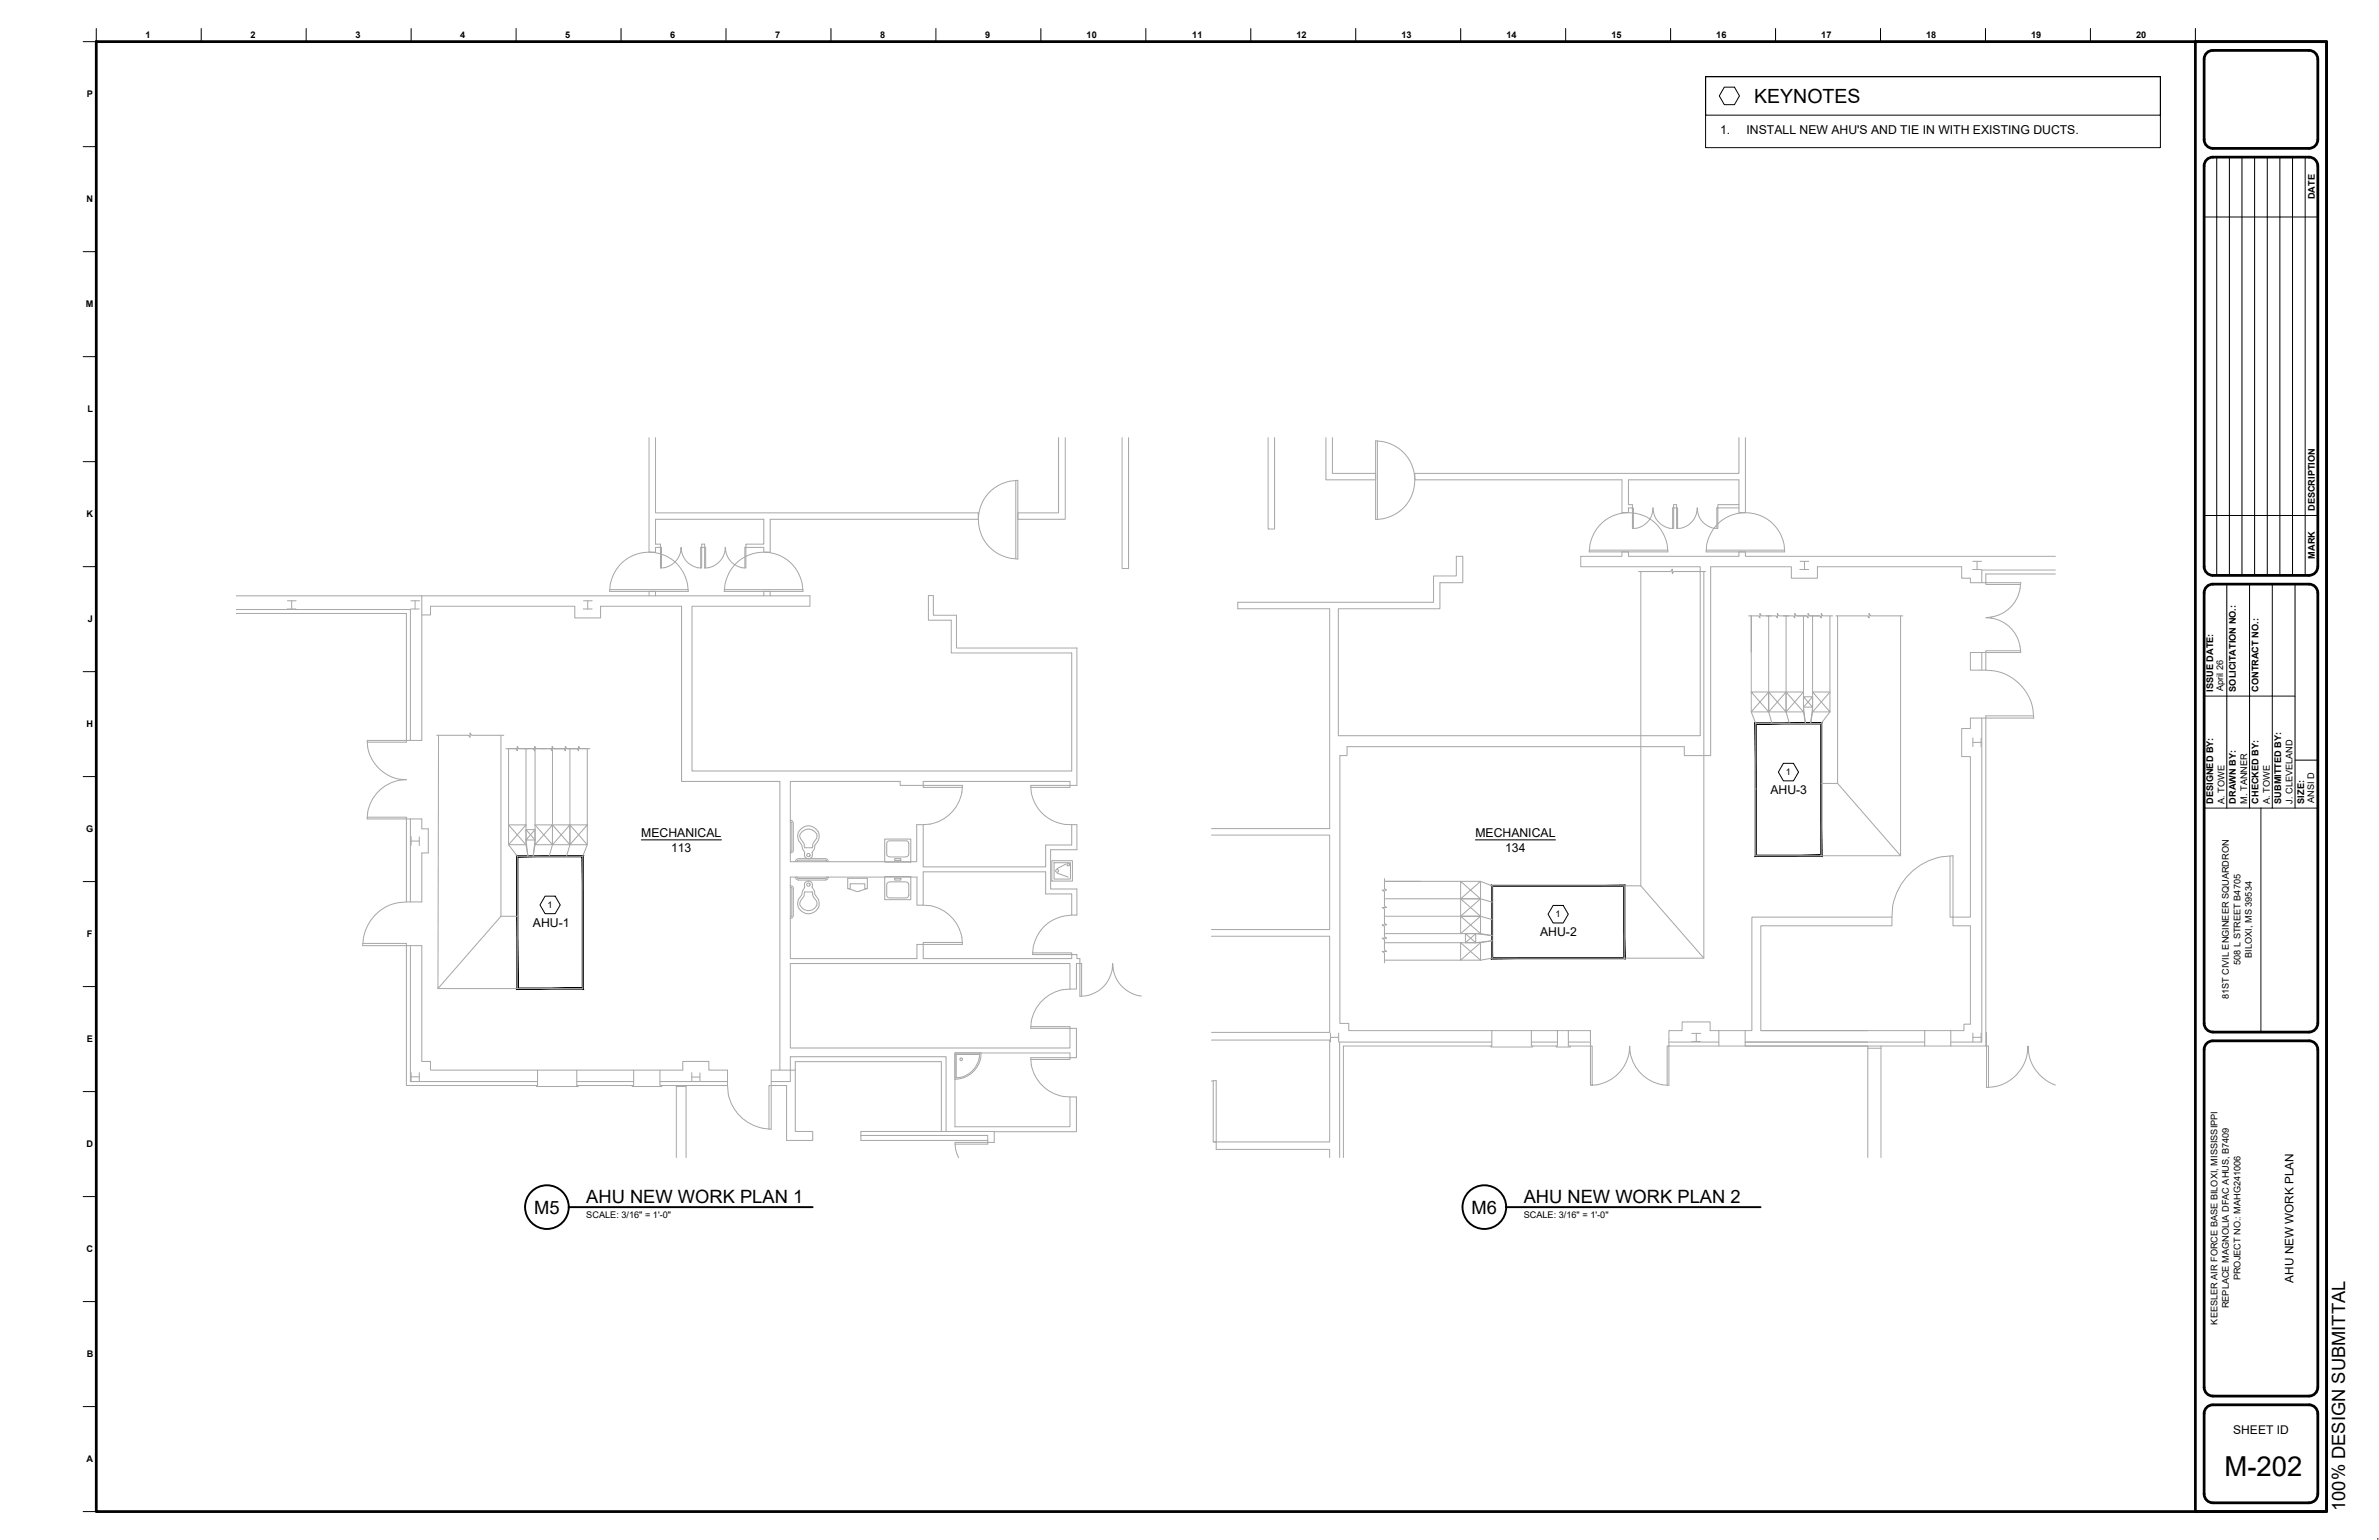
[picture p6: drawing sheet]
<svg xmlns="http://www.w3.org/2000/svg" width="864mm" height="559mm" viewBox="0 0 864 559" stroke-linecap="round" stroke-linejoin="round" font-family="sans-serif">
<defs><g id="words">
<text font-size="10" x="807.5" y="535.5">M-202</text>
<text font-size="7.1" x="636.8" y="37.4">KEYNOTES</text>
<g font-size="6.7">
<text x="212.8" y="436.4">AHU NEW WORK PLAN 1</text>
<text x="553.1" y="436.4">AHU NEW WORK PLAN 2</text>
<text x="193.9" y="440.4">M5</text>
<text x="534.2" y="440.4">M6</text>
<text x="851.3" y="548.3" transform="rotate(-90 851.3 548.3)">100% DESIGN SUBMITTAL</text>
</g>
<g font-size="4.4">
<text x="624.4" y="48.6">1.</text>
<text x="634" y="48.6">INSTALL NEW AHU'S AND TIE IN WITH EXISTING DUCTS.</text>
<text x="642.7" y="288.1">AHU-3</text>
<text x="232.8" y="303.8">MECHANICAL</text>
<text x="535.6" y="303.8">MECHANICAL</text>
<text x="243.6" y="309.1">113</text>
<text x="546.4" y="309.1">134</text>
<text x="193.4" y="336.3">AHU-1</text>
<text x="559.1" y="339.6">AHU-2</text>
<text x="810.7" y="520.2">SHEET ID</text>
</g>
<text font-size="4.3" x="832.6" y="465.4" transform="rotate(-90 832.6 465.4)">AHU NEW WORK PLAN</text>
<g font-size="3.3">
<text x="52.9" y="13.9">1</text>
<text x="90.9" y="13.9">2</text>
<text x="129" y="13.9">3</text>
<text x="167.1" y="13.9">4</text>
<text x="205.2" y="13.9">5</text>
<text x="243.3" y="13.9">6</text>
<text x="281.4" y="13.9">7</text>
<text x="319.5" y="13.9">8</text>
<text x="357.6" y="13.9">9</text>
<text x="394.5" y="13.9">10</text>
<text x="432.8" y="13.9">11</text>
<text x="470.7" y="13.9">12</text>
<text x="508.8" y="13.9">13</text>
<text x="546.9" y="13.9">14</text>
<text x="584.9" y="13.9">15</text>
<text x="623" y="13.9">16</text>
<text x="661.1" y="13.9">17</text>
<text x="699.2" y="13.9">18</text>
<text x="737.3" y="13.9">19</text>
<text x="775.4" y="13.9">20</text>
<text x="31.5" y="35.3">P</text>
<text x="31.4" y="73.4">N</text>
<text x="840.3" y="72.3" transform="rotate(-90 840.3 72.3)">DATE</text>
<text x="31.1" y="111.5">M</text>
<text x="31.7" y="149.6">L</text>
<text x="840.3" y="185.5" transform="rotate(-90 840.3 185.5)">DESCRIPTION</text>
<text x="31.4" y="187.7">K</text>
<text x="840.3" y="202.7" transform="rotate(-90 840.3 202.7)">MARK</text>
<text x="31.9" y="225.8">J</text>
<text x="803.4" y="251" transform="rotate(-90 803.4 251)">ISSUE DATE:</text>
<text x="807.1" y="250.8" transform="rotate(-90 807.1 250.8)">April 26</text>
<text x="811.6" y="251" transform="rotate(-90 811.6 251)">SOLICITATION NO.:</text>
<text x="819.9" y="251" transform="rotate(-90 819.9 251)">CONTRACT NO.:</text>
<text x="31.4" y="263.9">H</text>
<text x="648.3" y="281.3">1</text>
<text x="803.4" y="291.6" transform="rotate(-90 803.4 291.6)">DESIGNED BY:</text>
<text x="807.5" y="291.6" transform="rotate(-90 807.5 291.6)">A. TOWE</text>
<text x="811.6" y="291.6" transform="rotate(-90 811.6 291.6)">DRAWN BY:</text>
<text x="815.7" y="291.6" transform="rotate(-90 815.7 291.6)">M. TANNER</text>
<text x="819.9" y="291.6" transform="rotate(-90 819.9 291.6)">CHECKED BY:</text>
<text x="824" y="291.6" transform="rotate(-90 824 291.6)">A. TOWE</text>
<text x="828.1" y="291.6" transform="rotate(-90 828.1 291.6)">SUBMITTED BY:</text>
<text x="832.3" y="291.6" transform="rotate(-90 832.3 291.6)">J. CLEVELAND</text>
<text x="836.4" y="291.6" transform="rotate(-90 836.4 291.6)">SIZE:</text>
<text x="840.1" y="291.4" transform="rotate(-90 840.1 291.4)">ANSI D</text>
<text x="31.2" y="302">G</text>
<text x="198.8" y="329.5">1</text>
<text x="564.7" y="332.9">1</text>
<text x="31.6" y="340.1">F</text>
<text x="817.4" y="347.5" transform="rotate(-90 817.4 347.5)">BILOXI, MS 39534</text>
<text x="813.3" y="350.1" transform="rotate(-90 813.3 350.1)">508 L STREET B4705</text>
<text x="809.1" y="362.7" transform="rotate(-90 809.1 362.7)">81ST CIVIL ENGINEER SQUARDRON</text>
<text x="31.5" y="378.2">E</text>
<text x="31.3" y="416.3">D</text>
<text x="212.8" y="442">SCALE: 3/16&quot; = 1'-0&quot;</text>
<text x="553.1" y="442">SCALE: 3/16&quot; = 1'-0&quot;</text>
<text x="31.3" y="454.4">C</text>
<text x="813.3" y="464.5" transform="rotate(-90 813.3 464.5)">PROJECT NO.: MAHG241006</text>
<text x="809.1" y="474.7" transform="rotate(-90 809.1 474.7)">REPLACE MAGNOLIA DFAC AHUS, B7409</text>
<text x="805" y="480.6" transform="rotate(-90 805 480.6)">KEESLER AIR FORCE BASE BILOXI, MISSISSIPPI</text>
<text x="31.5" y="492.5">B</text>
<text x="31.4" y="530.6">A</text>
</g>
</g></defs>
<!-- layer: M-AHU -->
<g fill="#000" stroke="#000" stroke-width=".36">
<path d="M637.5 310.3l-.3 .4 23.7-.4zM637.2 310.7l23.7-.4 .4 .4zM660.9 262.7v47.6l.4 .4zM660.9 262.7l.4-.4v48.4zM637.5 262.7h23.4l.4-.4zM637.2 262.3h24.1l-23.8 .4zM637.2 262.3l.3 48v-47.6zM637.2 262.3l.3 48-.3 .4z"/>
<path d="M188 358.5l-.4 .4 23.8-.4zM187.6 358.9l23.8-.4 .4 .4zM211.4 310.9v47.6l.4 .4zM211.4 310.9l.4-.4v48.4zM188 310.9h23.4l.4-.4zM187.6 310.5h24.2l-23.8 .4zM187.6 310.5l.4 48v-47.6zM187.6 310.5l.4 48-.4 .4z"/>
<path d="M541.4 347.9h48.4l-.4-.4zM541.8 347.5h47.6l-48 .4zM541.4 321.2v26.7l.4-.4zM541.4 321.2l.4 .4v25.9zM541.4 321.2l.4 .4 48-.4zM541.8 321.6l48-.4-.4 .4zM589.8 321.2l-.4 .4 .4 26.3zM589.4 321.6l.4 26.3-.4-.4z"/>
</g>
<!-- layer: A-FLOOR -->
<g fill="none" stroke="#a6a6a6" stroke-width=".36">
<path d="M235.6 158.8v41.5h2.4v-1.7h1.8v-1.2h-1.8v-9h39.3v9h-6.5v1.2h-.4v7.5M238 158.8v27.3h117.1v2.3h-75.5v11.9h-2.3v-1.7h-6.5v7.5a7.5 7.5 0 0 1-7.5-7.5l-.1 1.5M384.3 158.8v27.3h-14.8M386.7 158.8v29.6h-17.2M407.3 158.8v47.5h2.4v-47.5M460.3 158.8v33.2h2.4v-33.2M481.3 158.8v15.3h18.1v-2.3h-15.7v-13M499.4 160l2.6 .2a14.3 14.3 0 0 1 11.6 14 14.3 14.3 0 0 1-11.6 14.1l-2.6 .2zM500 160v28.4M631.3 158.8v13h-117.7v2.3h75.2v11.9h2.3v-1.7h1.5v-1.2h-1.5v-9h40.2v11.9h2.3v-27.2M359.3 178.5l1.9-1.6 2.3-1.3 2.6-.9 3.4-.4v28.6l-2.6-.3a14.3 14.3 0 0 1-7.6-24.1zM368.7 174.3v28.5"/>
<path d="M255.8 198.6v7.5l1.4-.1M256.2 198.6h-1.8v7.5M576.9 199.6h28.6M581.1 190.1a14.3 14.3 0 0 1 24.1 7.5l.3 2.7h-28.6l.3-2.7 1.1-3.3 1.2-2.3zM592.9 191.8v-7.5h-.3v7.5a7.4 7.4 0 0 0 7.5-7.5 7.5 7.5 0 0 0 7.4 7.5v-7.5h1.1v-1.2h-1.1v1.2h-.3v7.5M619.4 199.6h28.4M623.5 190.1a14.3 14.3 0 0 1 24.2 7.5l.1 2.7h-28.4l.1-2.7 .9-2.7 1.2-2.3zM631.3 183.1h-7.7v8.7a7.4 7.4 0 0 1-7.5-7.5 7.5 7.5 0 0 1-7.5 7.5v-7.5h.4v7.5M631.3 184.3h-8.1v7.5M85.8 216.2h67.3v52.5h-5.6v-46.1h-61.7M104.4 218h3.1M105.9 218v3"/>
<path d="M149.2 218h3.1M150.7 218v3M153.1 216.2h140.9v3.8h-42.8v59.8h137.8v-42.9h-43.7v-11.9h-8.3v-8.9h1.8v7.1h8.4v11.9h43.7v49.9h-2.5v-1.5h-53.3v1.5h-8.4v-1.5h-39.8v29.2h45.9v-13.5h2.3M211.8 218h3.2M213.3 218v3M221.4 214h28.5M225.5 204.4a14.3 14.3 0 0 1 24.1 7.6l.3 2.6h-28.6l.3-2.6 .8-2.7 1.2-2.4zM235.6 214.6v1.6M238 214.6v1.6M247.1 200a7.6 7.6 0 0 1-7.3 6.1v-7.5h.3v7.5M247.1 200.1l.1-1.5a7.5 7.5 0 0 0 7.5 7.5v-8.7h1.1v1.2h.4v7.5M262.9 214h28.6"/>
<path d="M263.2 200a7.7 7.7 0 0 1-6 6M267.2 204.4a14.3 14.3 0 0 1 24 7.6l.3 2.6h-28.6l.3-2.6 .8-2.7 1.2-2.4zM277.3 214.6v1.6M279.6 214.6v1.6M588.8 200.3v1.6h-15v3.8h43.4v61.3h-131.4v-46.1h36.9v-9.5h8.3v-9.5h-2.3v7.1h-8.3v9.5h-71.1v2.4h33.4v79.8h-42.9M591.1 200.3v1.6h40.2v-1.6M594.8 207.4h11.7l.6-.9v1.6l.5-.7h11.5M595.6 207.4v114h-6M618.5 207.4v140.3h-28.9M633.6 200.3v1.6h112.5M653.4 206.7h3.2M653.4 203.7h3.2"/>
<path d="M655 203.7v3M716.1 206.7h3.1M716.2 203.7h3.1M717.7 203.7v3M733.3 213.6a12.7 12.7 0 0 1-12.4 10.5 12.7 12.7 0 0 1 12.7 12.7h-12.7v-.7h12.6M733.5 212.1h-12.6v-.7h12.7l-.3 2.2M746.1 208.3h-25.2v3.1h-5.6v-1.6h-3.2v-4.1h-52.4v4.1h-9.4v-4.1h-29.3v68.5h-9.6v-3.3h-122.4v3.3h-2.6v97.1h3.2v2.7h87.7v5.6h-8v-5.6M746.1 206.8h-26.7v4.6M85.8 221.2h63.2v47.5M104.3 221h3.1M149.1 221h3.1M153.1 223.1h3.2v-3.1h52.4v4.2h9.3v-4.2h29.4v63.5h35.7v104.8"/>
<path d="M211.7 221h3.3M634.7 223.5h3.6l.6 .7v-1.6l.5 .9h3.6M635.7 223.4v27.7l6.3 7.2v-7.2h-6.3v7.2h6.3l6.4-7.2M641.1 223.5h3.6l.5 .7v-1.6l.6 .9h3.6M642 223.4v27.7M647.4 223.5h3.6l.5 .7v-1.6l.6 .9h3.6M648.4 223.4v27.7M652.2 223.5h3.6l.5 .7v-1.6l.6 .9h3.6M654.7 223.4v27.7l-6.3 7.2M657 223.5h3.6l.5 .7v-1.6l.6 .9h3.6M658 223.4v27.7l6.3 7.2h-6.3v-7.2h6.3v7.2l-3.2 4.2M664.3 223.4v27.7l-6.3 7.2-.7 4.2 .7-5.9v-3.8h-3.3v3.8h3.3l-3.3-3.8"/>
<path d="M666.4 223.5h11.6l.5 .7v-1.6l.5 .9h11.8M667.1 223.5v60.8M689.9 223.5v87l-22.8-26.2M715.3 236.8h5.6v6.4h-5.6zM719.4 236.8v6.4M642 251.1l6.4 7.2h-6.4v-7.2h6.4v7.2M642 251.1l-6.3 7.2 1.6 4.2M642 258.3l1.3 4.2M648.4 251.1l6.3 7.2h-6.3v-7.2h6.3v7.2l.7 4.2-.7-5.9 3.3-3.8M648.4 258.3l1.2 4.2M720.9 243.2l2.9 .2a17.3 17.3 0 0 1 14.2 14.2l.3 3h-23v3.8h-3.2v10.1h3.2v58.3h-6.3v3.1h6.3v35.7h-2.4v2.4h-73.7v-38.1h47.6v-3.1M738.3 259.8h-17.4v119.8h.2v15l2.7-.2a14.9 14.9 0 0 0 12.1-12.2l.3-2.6 .3 2.6a15 15 0 0 0 9.6 11.5"/>
<path d="M133.3 269.3h14.2v-.6h-14.2l.2 2.4a14.5 14.5 0 0 0 11.6 11.6l2.4 .2-2.4 .2M158.5 266.8h11.6l.5 .7v-1.6l.6 .9h11.7M159.2 266.8l-.2 91.9 22.8-26.2M181.8 266.8v65.7M183.6 271.7h3.6l.6 .7v-1.6l.5 .9h3.6M189.9 271.7h3.7l.5 .7v-1.6l.5 .9h3.6M190.9 271.6v27.7l-6.3 7.2h6.3v-7.2h-6.3v7.2l3.2 4.2M194.2 271.6v27.7l6.4 7.2M196.3 271.7h3.6l.5 .7v-1.6l.6 .9h3.6M200.6 271.6v27.7M201.1 271.7h3.6l.5 .7v-1.6l.6 .9h3.6M205.9 271.7h3.6l.5 .7v-1.6l.6 .9h3.6"/>
<path d="M206.9 271.6v27.7M637.3 262.5h23.8v48h-23.8zM716.2 269.4h3M716.2 267.8v3.1M719.2 267.9v3.1M719.4 260.6v117.5h-11.2M145.1 283.1a14.3 14.3 0 0 0-11.8 14.1h14.2v-.7h-14.2M147.5 297.2h5.6v3.6h2.4v8.7h-2.4v17.8h-5.6zM149 297.2v30.1M200.6 299.3l-6.4 7.2h6.4v-7.2h-6.4v7.2l-.7 4.2 .7-5.9-3.3-3.8M200.6 299.3l6.3 7.2h6.3v-7.2h-6.3v7.2l6.3-7.2v-27.7h-28.6v27.7l6.3 7.2 .7 4.2-.7-5.9v-3.8h3.3v3.8h-3.3l3.3-3.8M206.9 299.3l-6.3 7.2h6.3v-7.2h-6.3v7.2"/>
<path d="M206.9 299.3l6.3 7.2-1.6 4.2M286.9 298.2l.5 .5v9.9l-.5 .4M286.9 297.6l.5 .1 .6 1v9.9a.87 .87 0 0 1-1.1 .8M337.6 299l-2.5 .2v15.4h44.5v-8h9.4v-7.4M349.4 285.7h-14.3v-.7h14.3a14.3 14.3 0 0 1-11.9 14M374.2 285.7h14.2v-.7h-14.2l.2 2.5a14.3 14.3 0 0 0 12.1 11.6l4.4 .1v9.1h-9.5v14.3h9.5v9.4h-1.9v-7.6h-9.4v-8h-44.5v12h-2.2M637.3 286.5h.1M661.1 284.3h6M149.2 303.6v3.1M149.2 305.2h3M152.2 303.7v3.1M187.8 310.7h23.8v48h-23.8z"/>
<path d="M200.6 306.5l-1.3 4.2M206.9 306.5l-1.2 4.2M289.2 312.7l.6-.6h9.9l.3 .1 .1 .5M289.2 318.3l.6 .5h9.9l.4-.5M290.7 300.9a3.8 3.8 0 0 1 5.6 0 3.9 3.9 0 0 1-.6 5.8l-.1 1.5-.9 1.1a1.52 1.52 0 0 1-1.3 2.3 1.52 1.52 0 0 1-1.3-2.4l-.8-1.3a3.8 3.8 0 0 0-1.3-2.8 3.4 3.4 0 0 1 .7-4.2zM294.8 307.5l-2.7 .1-.1-.7a2.87 2.87 0 0 0-1.2-2.4l-.2-.1a2.14 2.14 0 0 1 1.1-3l1.2-.5h.9a3.8 3.8 0 0 1 2.7 1.7v1a2.98 2.98 0 0 1-1.2 2.2l-.5 1.8M300.6 312.6v.1a.93 .93 0 0 0-.9-1.1h-9.9l-.6 .2-.5 .9M300.6 318.2v.1a.92 .92 0 0 1-.9 1h-9.9l-.6-.1-.5-.9M307.7 318.7h7.2v3.8h-1v-1.8h-5.3v1.8h-.9zM321.2 304.5h9.4v8.3h-9.4zM321.2 318.1h9.4v8.4h-9.4zM322.1 305.5l.6-.4 6.8 .2 .4 .8-.2 4.4-1 .5-6.3-.2-.5-.8z"/>
<path d="M324.8 311.6h2.2v.6h-2.2zM324.8 318.7h2.2v.6h-2.2zM381.8 312.3h7.5v7.4h-7.5zM382.6 313h6v6h-6zM383.7 316.8l4.1 1.5M387.1 313.5l-3.4 1.7M387.4 313.4h.8v.7h-.8zM439.8 303h42.9v34.3h-42.9M502.5 319.8h27.7l7.2 6.3h-7.2v-6.3h7.2v6.3l-7.2 6.4M502.6 318.8v3.6l.7 .6h-1.6l.9 .5v3.6M661.1 310.5h28.8M705.1 310.8a22.1 22.1 0 0 0-18.3 22h-50.8v41.2h-15.2v-3.2h-10.2v3.2h-4.8v5.6h72.2v40.4"/>
<path d="M707.9 310.6v22.2h1.1v-22.3l-3.9 .4M147.5 327.3l-2.7 .2a15.7 15.7 0 0 0-12.9 12.8l-.2 2.8h15.8v-.8h-15.8M181.8 332.5h6M286.9 321.9l.5 .4v9.9l-.5 .6M286.9 321.3v.1a.87 .87 0 0 1 1.1 .9v9.9l-.6 .9-.5 .2M292.2 320.3a1.5 1.5 0 0 1 2.1-.4 1.5 1.5 0 0 1 .4 2l1 1.8a2.73 2.73 0 0 0 1.3 2.5 3.8 3.8 0 0 1-.6 4 3.8 3.8 0 0 1-4 1.2 3.6 3.6 0 0 1-2.2-5.6 3.3 3.3 0 0 0 1.1-2.4l.8-1.5zM294.8 323.6l-2.7 .1-.1 .7a2.66 2.66 0 0 1-1.2 2.2l-.5 1.1 .2 .9a3.4 3.4 0 0 0 2.7 1.8l1.2-.1 1.2-.6 .9-1.2v-.8a3.1 3.1 0 0 0-1.2-2.2l-.5-1.8M308.2 322.5l3 1 3.2-1M322.1 320.4l.9-.4 6.4 .1 .5 .9-.2 4.4-.6 .4-6.8-.2-.4-.8zM332.9 328.4v-10.1h-46v29.5h46v-5.1h2.2v5.1h53.9v-1.4h1.9v1.4h1.1v1.8h-1.2v9.3h-2.4v-9.3h-101.5v30.7h101.5v-7.8h-14.2M335.1 328.4l2.5 .2M337.5 328.6a14.3 14.3 0 0 1 11.9 14.1h-14.3v-.7h14.3"/>
<path d="M389 332a14.3 14.3 0 0 0-14.2 14.4h14.2v-.6h-14.2M439.8 339.7h42.9v34.9h-42.9M502.5 332.5h27.7M502.5 326.1h27.7M502.6 325.2v3.6l.7 .5h-1.6l.9 .5v3.6M502.6 331.5v3.6l.7 .5h-1.6l.9 .6v3.6M502.6 336.3v3.6l.7 .5h-1.6l.9 .6v3.6M530.2 332.5l7.2 6.3v-6.3h-7.2v6.3h7.2l4.2 .7-5.9-.7-3.7 3.3M530.2 326.1l7.2 6.4v-6.4h-7.2v6.4h7.2M532 338.8l3.7 3.3v-3.3h-3.7v3.3h3.7l5.9-.7-4.2 .7-7.2 6.3h-27.7M537.4 332.5l-7.2 6.3h-27.7M537.4 326.1l4.2 1.2"/>
<path d="M537.4 332.5l4.2 1.2M541.6 321.4h48v26.3h-48zM541.6 321.4l-4.2-1.6-7.2 6.3M595.6 321.4l22.9 26.3M149 343.1v49.4h46.1M159 358.7h28.8M388.4 358.9a14.3 14.3 0 0 0-14.2 14.2h16.6v10.7h-2.4v-1.7h-41.7v26.8h41.7v-10.9M502.5 342.1h27.7l7.2 6.3v-6.3h-7.2v6.3h7.2l4.2-.7M502.6 341.1v3.6l.7 .5h-1.6l.9 .6v3.6M414.3 361.4a11.9 11.9 0 0 1-10.4-11.8 11.7 11.7 0 0 1-11.9 11.9v-11.9h.6v11.9M439.8 377.4h42.9v37h-42.3M483 376.4h2.9"/>
<path d="M483 374.9v3.1M485.9 374.9v3.2M541.2 379.6v.3h15.1v-.3M541.5 374v5.6h-53.8v40.4M541.5 378.1h-55.2v41.9M555.9 374v5.6h9.5v-5.6M555.9 378.1h9.5M564.9 379.6v.3h5.1v-.3M569.3 378.1h8M605.8 378.1h18.2M614.1 377.9h3.2M614.1 375h3.3"/>
<path d="M615.8 375v2.9M624 374v5.6M633.5 374v5.6h87.4M633.5 378.1h65.2M639.2 374h38.8M682.8 379.6v40.4M698.7 374v5.6M708.2 374v5.6M716.2 374.9v3.1M716.2 376.4h3M719.2 374.9v3.2M720.9 374.8h.2v4.8h.7v15"/>
<path d="M149.2 390.7h3M149.2 389.2v3.2M152.2 389.2v3.3M194.8 393.9v.4h15.1v-.4M195.1 388.3v5.6h-47.6v-50.8h5.6v42h3.2v3.2h91.6v-3.2h9.4v3.2h6.8v5.6a15.9 15.9 0 0 0 15.9 15.9v-15.9h-.9v15.9M209.4 388.3v5.6h20.6v-5.6M209.4 392.5h20.6M229.5 393.9v.4h10.7v-.4M239.6 388.3v5.6h24.5M239.6 392.5h24.5M245.5 393.9v26.1M245.5 394.3h3.5"/>
<path d="M249 393.9v26.1M251.1 390.8h3M251.1 389.2v3.2M254.1 389.3v3.2M280 392.5h6.9v-9.1h56.5v27.2M288.7 388.3v22.3h6.3v3.2h-9.5v-19.9h-5.5v-5.6h8.7v-3.1h53v25.4M346.7 382.1h9.4a9.6 9.6 0 0 1-9.4 9.5zM347.1 382.6h8.6a9 9 0 0 1-8.6 8.5zM348.5 384.2a.49 .49 0 0 1 .8 0 .49 .49 0 0 1-.5 .7l-.3-.3zM374.2 384.4h14.2v-.6h-14.2a14.5 14.5 0 0 0 16.6 14.2v12.7h-29.9M440.4 392.1v22.3h1.1v-22.3l-1.7 .2M578 393.8v-14.2h-.7v14.2a14.3 14.3 0 0 0 14.3-14.2 14.3 14.3 0 0 0 14.2 14.2v-14.2h-.6v14.2"/>
<path d="M678 380.4h4.8M312.5 412h46.1v2.5h-11.9a11.3 11.3 0 0 0 1.3 5.5M358.6 413.8h-46.1v-3.2h48.4v3.9h-2.3v.7h-11.9M441.5 414.4v2.7h41.2v2.9"/>
<circle cx="293.5" cy="310.3" r=".59"/>
<circle cx="383.7" cy="316" r=".54"/>
<circle cx="293.5" cy="321" r=".58"/>
</g>
<!-- layer: 0 -->
<g fill="none" stroke="#000" stroke-width=".36">
<path d="M34.9 10.4v4.7h-4.7M73 10.4v4.7M111.1 10.4v4.7M149.2 10.4v4.7M187.3 10.4v4.7M225.4 10.4v4.7M263.5 10.4v4.7M301.6 10.4v4.7M339.7 10.4v4.7M377.8 10.4v4.7M415.9 10.4v4.7M454 10.4v4.7"/>
<path d="M492.1 10.4v4.7M530.2 10.4v4.7M568.3 10.4v4.7M606.4 10.4v4.7M644.5 10.4v4.7M682.6 10.4v4.7M720.7 10.4v4.7M758.8 10.4v4.7M796.9 10.4v4.7M619.1 27.8v14h165.1v-14h-165.1h165.1v25.8h-165.1zM625.9 31.6h3.7l1.8 3.2-1.8 3.2h-3.7l-1.8-3.2zM30.2 53.2h4.7"/>
<path d="M804.7 57v151.8M809.3 57v151.8M813.9 57v151.8M818.5 57v151.8M823 57v151.8M827.6 57v151.8M832.2 57v151.8M836.8 57v151.8M800.1 78.7h41.3M30.2 91.3h4.7M30.2 129.4h4.7M30.2 167.5h4.7"/>
<path d="M800.1 187h41.3M30.2 205.6h4.7M808.4 212v81.2M816.6 212v81.2M824.9 212v81.2M833.1 212v81.2M30.2 243.7h4.7M800.1 252.6h33M647.4 277h3.6l1.9 3.2-1.9 3.1h-3.6l-1.8-3.1zM833.1 275.8h8.3M30.2 281.8h4.7M800.1 293.2h41.3"/>
<path d="M820.7 293.2v81.3M30.2 319.9h4.7M232.8 304.8h29.1M535.6 304.8h29.1M197.9 325.2h3.6l1.9 3.2-1.9 3.1h-3.6l-1.9-3.1zM563.8 328.5h3.7l1.8 3.2-1.8 3.2h-3.7l-1.8-3.2zM30.2 358h4.7M30.2 396.1h4.7M30.2 434.2h4.7M30.2 472.3h4.7M30.2 510.4h4.7M30.2 548.5h4.7"/>
<path d="M863.2 558.6h.1"/>
</g>
<g fill="none" stroke="#000" stroke-width=".99">
<path d="M34.9 15.1h809.7v533.4h-809.7zM796.9 15.1h47.7v533.4h-47.7zM803.3 18.3a3.2 3.2 0 0 0-3.2 3.2M803.3 18.3h34.9a3.2 3.2 0 0 1 3.2 3.2M800.1 21.5v29.2a3.2 3.2 0 0 0 3.2 3.1M841.4 21.5v29.2a3.2 3.2 0 0 1-3.2 3.1h-34.9M803.3 57a3.2 3.2 0 0 0-3.2 3.2v145.4a3.2 3.2 0 0 0 3.2 3.2M803.3 57h34.9a3.2 3.2 0 0 1 3.2 3.2v145.4a3.2 3.2 0 0 1-3.2 3.2M800.1 215.1v156.2a3.2 3.2 0 0 0 3.2 3.2M803.3 212a3.2 3.2 0 0 0-3.2 3.1M803.3 212h34.9a3.2 3.2 0 0 1 3.2 3.1M803.3 208.8h34.9"/>
<path d="M841.4 215.1v156.2a3.2 3.2 0 0 1-3.2 3.2M803.3 377.7a3.2 3.2 0 0 0-3.2 3.1M803.3 377.7h34.9a3.2 3.2 0 0 1 3.2 3.1M803.3 374.5h34.9M800.1 380.9v122.5a3.2 3.2 0 0 0 3.2 3.2M841.4 380.9v122.5a3.2 3.2 0 0 1-3.2 3.2h-34.9M803.3 509.8a3.2 3.2 0 0 0-3.2 3.1v29.2a3.2 3.2 0 0 0 3.2 3.2M803.3 509.8h34.9a3.2 3.2 0 0 1 3.2 3.1v29.2a3.2 3.2 0 0 1-3.2 3.2h-34.9"/>
</g>
<g fill="none" stroke="#000" stroke-width=".7">
<path d="M206.5 438h88.5M546.8 438h92.3"/>
<circle cx="198.5" cy="438" r="7.9"/>
<circle cx="538.8" cy="438" r="7.9"/>
</g>
<use href="#words"/>
</svg>
